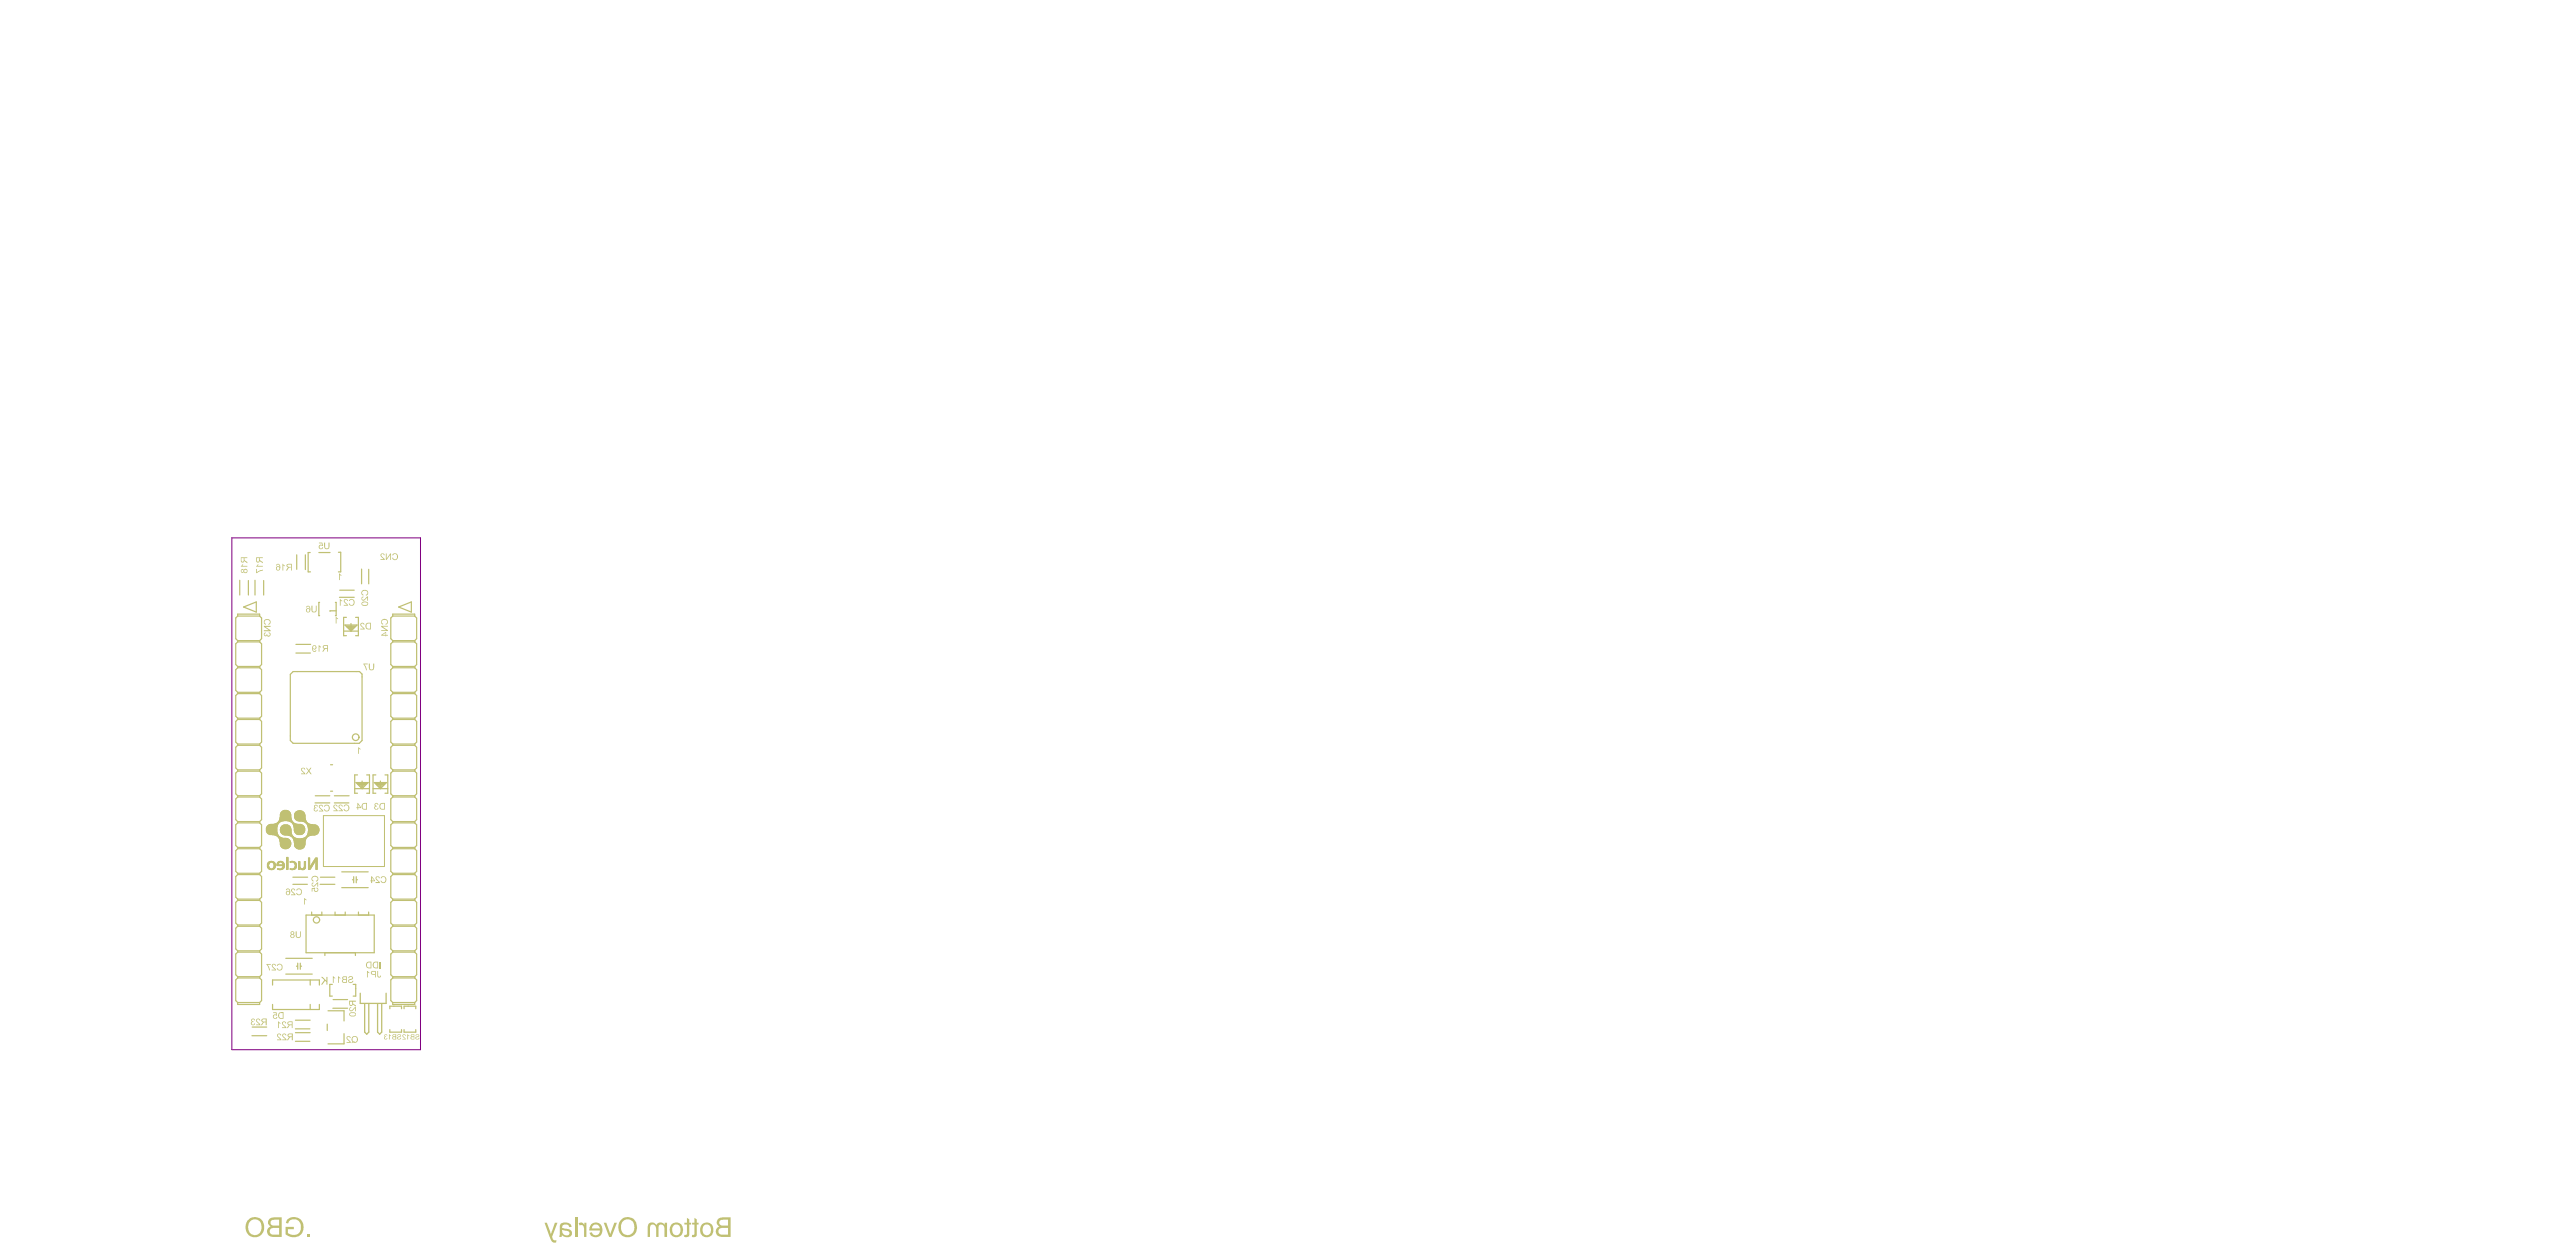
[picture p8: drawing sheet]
<svg xmlns="http://www.w3.org/2000/svg" width="842mm" height="407mm" viewBox="0 0 842 407" stroke-linecap="round" stroke-linejoin="round" font-family="sans-serif">
<path d="M75.9 175.9h61.7v167.3h-61.7z" fill="none" stroke="#800080" stroke-width=".33"/>
<g fill="none" stroke="#c0c073" stroke-width=".4">
<path d="M78.4 189.7v4.9M79.7 198.5l4.1-1.7v3.4zM81.3 189.8v4.8M83.4 189.7v4.9M86.3 189.8v4.8M97.1 181.4v4.8M99.9 181.4v4.9M101.5 180.7h-.7v6.3h.8M104.3 180.7h3.7M104.6 197h-.3v4.3h.3M109.7 197h.3v4.3h-.3M110 199.7h-2v.2"/>
<path d="M110.7 180.6h.8v6.4h-.8M111.1 195.3h4.8M111.1 193h4.8M118.3 186.1v4.8M120.6 186.2v4.7M130.4 198.5l4.2-1.7v3.4zM77.8 201.4v-.6h7.1v.6M77.8 209.5v.4M77.8 217.9v.5M77.8 209.9l-.7 .6v6.8l.7 .6M77.8 201.4l-.7 .7v6.7l.7 .7M77.8 218.4l-.7 .6v6.8l.7 .6"/>
<path d="M77.8 217.9h7.1M77.8 218.4h7.1M77.8 209.5h7.1M77.8 209.9h7.1M77.8 201.4h7.1M84.9 209.5v.4M84.9 217.9v.5M84.9 209.9l.7 .6v6.8l-.7 .6M84.9 201.4l.7 .7v6.7l-.7 .7M84.9 218.4l.7 .6v6.8l-.7 .6M96.8 213.5h4.8M96.8 210.7h4.8"/>
<path d="M112.4 206.4h4.8M112.8 204.4h4l-2 2zM113.3 201.9h-.9v6h.9M113.3 204.7h3M113.5 205h2.6M113.7 205.1h2.2M114.1 205.5h1.4M114.4 205.8h.8M114.8 203.9v2.5M116.3 201.9h.9v6h-.9M128.5 218.4l-.6 .6v6.8l.6 .6M128.5 209.9l-.6 .6v6.8l.6 .6"/>
<path d="M128.5 201.4v-.6h7.2v.6M128.5 209.5v.4M128.5 217.9v.5M128.5 201.4l-.6 .7v6.7l.6 .7M128.5 217.9h7.2M128.5 218.4h7.2M128.5 209.5h7.2M128.5 209.9h7.2M128.5 201.4h7.2M135.7 209.5v.4M135.7 217.9v.5M135.7 209.9l.6 .6v6.8l-.6 .6"/>
<path d="M135.7 201.4l.6 .7v6.7l-.6 .7M135.7 218.4l.6 .6v6.8l-.6 .6M77.8 226.4v.4M77.8 234.8v.5M77.8 235.3l-.7 .6v6.8l.7 .6M77.8 226.8l-.7 .6v6.8l.7 .6M77.8 234.8h7.1M77.8 235.3h7.1M77.8 226.4h7.1M77.8 226.8h7.1M84.9 226.4v.4M84.9 234.8v.5"/>
<path d="M84.9 235.3l.7 .6v6.8l-.7 .6M84.9 226.8l.7 .6v6.8l-.7 .6M95 220.5l.9-.9h21.7l.8 .8v21.7l-.9 1h-21.6l-.9-1zM128.5 226.4v.4M128.5 234.8v.5M128.5 235.3l-.6 .6v6.8l.6 .6M128.5 226.8l-.6 .6v6.8l.6 .6M128.5 234.8h7.2M128.5 235.3h7.2M128.5 226.4h7.2M128.5 226.8h7.2M135.7 226.4v.4"/>
<path d="M135.7 234.8v.5M135.7 235.3l.6 .6v6.8l-.6 .6M135.7 226.8l.6 .6v6.8l-.6 .6M77.8 243.3v.4M77.8 251.7v.5M77.8 243.7l-.7 .6v6.8l.7 .6M77.8 252.2l-.7 .6v6.8l.7 .6M77.8 251.7h7.1M77.8 252.2h7.1M77.8 243.3h7.1M77.8 243.7h7.1M84.9 243.3v.4"/>
<path d="M84.9 251.7v.5M84.9 252.2l.7 .6v6.8l-.7 .6M84.9 243.7l.7 .6v6.8l-.7 .6M108.1 258.7h.7M108.1 250.1h.7M116 257.9h4.9M116.5 255.9h4l-2 2zM117 253.4h-1v6h1M117 256.2h3M117.1 256.5h2.6M117.3 256.6h2.2M117.7 257h1.4"/>
<path d="M118 257.3h.8M118.5 255.4v2.5M120 253.4h.9v6h-.9M122 257.9h4.9M122.5 255.9h4l-2 2zM123 253.4h-1v6h1M123 256.2h3M123.1 256.5h2.6M123.3 256.6h2.2M123.7 257h1.4M124 257.3h.8M124.5 255.4v2.5"/>
<path d="M126 253.4h.9v6h-.9M128.5 243.3v.4M128.5 251.7v.5M128.5 243.7l-.6 .6v6.8l.6 .6M128.5 252.2l-.6 .6v6.8l.6 .6M128.5 251.7h7.2M128.5 252.2h7.2M128.5 243.3h7.2M128.5 243.7h7.2M135.7 243.3v.4M135.7 251.7v.5M135.7 243.7l.6 .6v6.8l-.6 .6"/>
<path d="M135.7 252.2l.6 .6v6.8l-.6 .6M77.8 260.2v.4M77.8 268.6v.5M77.8 277.1v.4M77.8 277.5l-.7 .7v6.7l.7 .7M77.8 269.1l-.7 .6v6.8l.7 .6M77.8 260.6l-.7 .7v6.7l.7 .6M77.8 277.5h7.1M77.8 277.1h7.1M77.8 269.1h7.1M77.8 268.6h7.1M77.8 260.2h7.1"/>
<path d="M77.8 260.6h7.1M84.9 260.2v.4M84.9 268.6v.5M84.9 277.1v.4M84.9 277.5l.7 .7v6.7l-.7 .7M84.9 260.6l.7 .7v6.7l-.7 .6M84.9 269.1l.7 .6v6.8l-.7 .6M103.1 262.5h4.8M103.1 260.2h4.8M109.4 260.2h4.8M109.4 262.5h4.7M128.5 260.2v.4"/>
<path d="M128.5 268.6v.5M128.5 277.1v.4M128.5 277.5l-.6 .7v6.7l.6 .7M128.5 269.1l-.6 .6v6.8l.6 .6M128.5 260.6l-.6 .7v6.7l.6 .6M128.5 277.5h7.2M128.5 277.1h7.2M128.5 269.1h7.2M128.5 268.6h7.2M128.5 260.2h7.2M128.5 260.6h7.2M135.7 269.1l.6 .6v6.8l-.6 .6"/>
<path d="M135.7 260.2v.4M135.7 268.6v.5M135.7 277.1v.4M135.7 277.5l.6 .7v6.7l-.6 .7M135.7 260.6l.6 .7v6.7l-.6 .6M77.8 285.6v.4M77.8 294v.4M77.8 294.4l-.7 .7v6.7l.7 .7M77.8 286l-.7 .6v6.8l.7 .6M77.8 294.4h7.1M77.8 294h7.1M77.8 286h7.1"/>
<path d="M77.8 285.6h7.1M84.9 285.6v.4M84.9 294v.4M84.9 294.4l.7 .7v6.7l-.7 .7M84.9 286l.7 .6v6.8l-.7 .6M95.8 286.8h4.8M95.8 289.2h4.8M100.1 299.2h22.3v12.3h-22.3zM102 298.2v1M104.7 289.2h4.9M104.8 286.8h4.8M105.3 298.2v1"/>
<path d="M109.6 298.2v1M111.8 290.3h8.7M111.8 285.1h8.7M112.9 298.2v1M115.3 287.7h.3M115.7 286.7v2M116.5 286.7v2M116.6 287.7h.4M117.3 298.2v1M120.6 298.2v1M128.5 285.6v.4M128.5 294v.4"/>
<path d="M128.5 294.4l-.6 .7v6.7l.6 .7M128.5 286l-.6 .6v6.8l.6 .6M128.5 294.4h7.2M128.5 294h7.2M128.5 286h7.2M128.5 285.6h7.2M135.7 285.6v.4M135.7 294v.4M135.7 294.4l.6 .7v6.7l-.6 .7M135.7 286l.6 .6v6.8l-.6 .6M77.8 302.5v.4M77.8 310.9v.4"/>
<path d="M77.8 319.4v.4M77.8 311.3l-.7 .7v6.7l.7 .7M77.8 302.9l-.7 .6v6.8l.7 .6M77.8 319.8l-.7 .6v6.8l.7 .6M77.8 319.8h7.1M77.8 319.4h7.1M77.8 311.3h7.1M77.8 310.9h7.1M77.8 302.9h7.1M77.8 302.5h7.1M84.9 302.5v.4M84.9 310.9v.4"/>
<path d="M84.9 319.4v.4M84.9 319.8l.7 .6v6.8l-.7 .6M84.9 311.3l.7 .7v6.7l-.7 .7M84.9 302.9l.7 .6v6.8l-.7 .6M93.5 318.5h8.7M93.5 313.4h8.7M97 315.9h.3M97.4 314.9v2M98.2 314.9v2M98.3 315.9h.4M106.3 311.5v1M116.3 311.5v1"/>
<path d="M128.5 302.5v.4M128.5 310.9v.4M128.5 319.4v.4M128.5 311.3l-.6 .7v6.7l.6 .7M128.5 302.9l-.6 .6v6.8l.6 .6M128.5 319.8l-.6 .6v6.8l.6 .6M128.5 319.8h7.2M128.5 319.4h7.2M128.5 311.3h7.2M128.5 310.9h7.2M128.5 302.9h7.2M128.5 302.5h7.2"/>
<path d="M135.7 302.5v.4M135.7 310.9v.4M135.7 319.4v.4M135.7 311.3l.6 .7v6.7l-.6 .7M135.7 302.9l.6 .6v6.8l-.6 .6M135.7 319.8l.6 .6v6.8l-.6 .6M77.8 327.8v.7h7.1v-.7M77.8 327.8h7.1M82.4 338.7h4.9M82.5 335.8h4.8M89.2 322.1v-1.6h15.3v1.6M89.2 328.4v1.7h15.3v-1.7"/>
<path d="M96.6 336.4h4.8M96.6 337.7h4.9M96.6 333.6h4.9M101.5 320.5v1.6M101.5 328.4v1.7M107.1 334.9v2.1M107.3 330.5h5.3v3.3M108.7 321.9h-.8v3.8h.8M108.9 329.7h4.8M109 326.9h4.7M112.6 338v3.3h-5.3M115.6 321.9h.8v3.8h-.8"/>
<path d="M127.5 329.9v-.9h3.9v.9M127.5 336.7v.8h3.9v-.8M128.5 327.8v.7h7.2v-.7M128.5 327.8h7.2M132.2 336.7v.8h3.8v-.8M132.2 329.9v-.9h3.8v.9M96.6 340.5h4.8"/>
</g>
<g fill="none" stroke="#c0c073" stroke-width=".33">
<path d="M87.1 270.7h3.5M87.1 270.8h3.5M87.1 270.9h3.5M87.1 271h3.5M87.1 271.1h3.5M87.1 271.2h3.5M87.1 271.3h3.5M87.1 271.4h3.5M87.1 271.5h3.5M87.1 271.6h3.5M87.1 271.7h3.5M87.1 271.8h3.5"/>
<path d="M87.2 270.5h3.4M87.2 270.6h3.4M87.2 271.9h3.4M87.2 272h3.4M87.3 270.4h3.4M87.3 270.5h3.3M87.3 272.1h3.3M87.3 272.2h3.4M87.4 270.2h3.3M87.4 270.3h3.3M87.4 272.2h3.3M87.4 272.3h3.3"/>
<path d="M87.5 270.1h3.2M87.5 272.4h3.2M87.5 270h3.3M87.5 272.5h3.3M87.6 270h3.2M87.6 272.6h3.2M87.7 269.9h3.1M87.7 272.7h3.1M87.8 269.8h3M87.9 272.7h2.9M88 269.7h2.8M88.1 272.8h2.7"/>
<path d="M88.1 269.6h2.7M88.2 272.9h2.7M88.5 269.5h2.4M89.2 273h1.7M89.7 269.5h1.3M89.8 273.1h1.2M90 269.4h1M90.2 273.2h.9M90.3 269.3h.8M90.3 273.3h.8M90.5 273.3h.7M90.5 269.2h.7"/>
<path d="M90.6 269.1h.7M90.7 273.4h.6M90.8 273.5h.6M90.8 269h.6M90.8 273.6h.6M90.8 268.9h.6M90.9 268.9h.6M91 273.7h.6M91 273.8h.8M91 268.8h.7M91.1 273.8h.8M91.1 268.7h.8"/>
<path d="M91.2 273.9h.9M91.2 268.6h.8M91.3 274h1.1M91.3 274.1h2.3M91.3 268.4h1.6M91.3 268.5h1.1M91.4 274.2h2.7M91.4 274.3h2.8M91.4 268.3h4M91.4 268.4h4.1M91.4 274.4h3M91.4 274.4h3.1"/>
<path d="M91.4 268.1h4M91.4 268.2h4M91.5 274.5h3.1M91.5 274.6h3.2M91.5 274.7h3.2M91.5 274.8h3.3M91.5 267.8h3.7M91.5 267.8h3.8M91.5 267.9h3.8M91.5 268h3.8M91.6 274.9h3.3M91.6 275h3.4"/>
<path d="M91.6 275.1h3.4M91.6 275.2h3.5M91.6 275.3h3.5M91.6 267.3h3.6M91.6 267.4h3.6M91.6 267.5h3.6M91.6 267.6h3.6M91.6 267.7h3.6M91.7 271.1h3.5M91.7 271.2h3.5M91.7 271.3h3.5M91.7 271.4h3.5"/>
<path d="M91.7 271.5h3.5M91.7 271.6h3.5M91.7 275.4h3.4M91.7 275.5h3.5M91.7 275.6h3.5M91.7 275.7h3.5M91.7 275.8h3.5M91.7 275.9h3.5M91.7 276h3.5M91.7 276.1h3.5M91.7 276.2h3.5M91.7 276.3h3.4"/>
<path d="M91.7 266.4h3.5M91.7 266.5h3.5M91.7 266.6h3.5M91.7 266.7h3.5M91.7 266.8h3.5M91.7 266.9h3.5M91.7 267h3.5M91.7 267.1h3.5M91.7 267.2h3.5M91.7 266.2h3.4M91.7 266.3h3.5M91.8 270.8h3.4"/>
<path d="M91.8 270.9h3.4M91.8 271h3.4M91.8 271.1h3.4M91.8 271.6h3.4M91.8 271.7h3.4M91.8 271.8h3.4M91.8 271.9h3.4M91.8 272h3.4M91.8 276.4h3.3M91.8 276.5h3.3M91.8 276.6h3.2M91.8 266h3.3"/>
<path d="M91.8 266.1h3.3M91.8 266.2h3.3M91.9 270.5h3.1M91.9 270.6h3.2M91.9 270.7h3.2M91.9 272.1h3.3M91.9 272.2h3.3M91.9 276.6h3.1M91.9 276.7h3M91.9 265.8h3.1M91.9 265.9h3.1M91.9 272.3h3.4"/>
<path d="M91.9 276.8h3M91.9 265.6h2.9M91.9 265.7h3M92 270.3h2.9M92 270.4h2.9M92 272.4h3.3M92 276.9h2.8M92 277h2.7M92 265.6h2.8M92.1 270.2h2.7M92.1 272.5h3.2M92.1 277.1h2.6"/>
<path d="M92.1 265.5h2.6M92.2 270.1h2.5M92.2 272.6h3.1M92.2 277.1h2.4M92.2 265.4h2.4M92.3 270h2.3M92.3 272.7h3.1M92.3 265.3h2.3M92.3 277.2h2.2M92.4 270h2.2M92.4 272.7h3M92.4 265.2h2"/>
<path d="M92.4 272.8h3M92.4 277.3h2M92.5 269.9h1.9M92.5 265.1h1.8M92.6 272.9h2.9M92.6 277.4h1.6M92.7 269.8h1.5M92.7 265.1h1.4M92.8 273h2.7M92.8 277.5h1.3M92.9 269.7h1.2M93 265h.8"/>
<path d="M93.1 277.6h.6M93.1 273.1h2.5M94 268.4h1.6M94.2 273.2h1.4M94.5 268.5h1.1M94.6 273.3h1.1M94.7 268.6h1M94.9 273.3h.8M95 268.7h.7M95.1 273.4h.7M95.2 268.8h.6M95.2 273.5h.7"/>
<path d="M95.2 268.9h.7M95.4 273.6h.6M95.4 268.9h.6M95.5 273.7h.6M95.5 269h.6M95.6 273.8h.6M95.6 269.1h.6M95.7 273.8h.6M95.7 269.2h.6M95.7 273.9h.8M95.7 269.3h.8M95.7 269.4h1.1"/>
<path d="M95.8 269.5h1.4M95.8 274h.9M95.8 274.1h1.1M95.9 269.5h2.5M95.9 269.6h2.7M95.9 274.2h1.5M96 269.7h2.9M96 269.8h3M96 274.3h4.1M96 274.4h4.1M96.1 269.9h3M96.1 270h3.1"/>
<path d="M96.1 270h3.2M96.1 270.1h3.3M96.1 274.4h4M96.1 274.5h3.9M96.1 274.6h3.9M96.2 270.2h3.2M96.2 270.3h3.3M96.2 270.4h3.4M96.2 270.5h3.4M96.2 274.7h3.8M96.2 274.8h3.7M96.2 274.9h3.7"/>
<path d="M96.3 270.6h3.3M96.3 270.7h3.3M96.3 270.8h3.4M96.3 270.9h3.4M96.3 271h3.4M96.3 271.1h3.4M96.3 271.2h3.4M96.3 271.3h3.4M96.3 271.4h3.4M96.3 271.5h3.4M96.3 271.6h3.4M96.3 275h3.6"/>
<path d="M96.3 275.1h3.5M96.3 275.2h3.5M96.3 275.3h3.5M96.3 275.4h3.5M96.3 275.5h3.5M96.3 271.7h3.4M96.3 271.8h3.3M96.3 271.9h3.3M96.3 275.6h3.5M96.3 275.7h3.5M96.3 275.8h3.5M96.3 275.9h3.5"/>
<path d="M96.3 276h3.5M96.3 276.1h3.5M96.3 276.2h3.5M96.3 276.3h3.4M96.3 276.4h3.4M96.3 276.5h3.4M96.3 266.4h3.4M96.3 266.5h3.5M96.3 266.6h3.5M96.3 266.7h3.5M96.3 266.8h3.5M96.3 266.9h3.5"/>
<path d="M96.3 267h3.5M96.3 267.1h3.5M96.3 267.2h3.5M96.3 267.3h3.5M96.3 266.2h3.4M96.3 266.3h3.4M96.4 272h3.2M96.4 272.1h3.2M96.4 276.6h3.3M96.4 276.6h3.2M96.4 276.7h3.2M96.4 267.4h3.4"/>
<path d="M96.4 267.5h3.4M96.4 266.1h3.2M96.4 266.2h3.3M96.5 272.2h3.1M96.5 272.2h3M96.5 276.8h3.1M96.5 276.9h3.1M96.5 267.6h3.3M96.5 267.7h3.4M96.5 265.9h3.1M96.5 266h3.1M96.6 272.3h2.8"/>
<path d="M96.6 277h2.9M96.6 267.8h3.3M96.6 265.7h2.9M96.6 265.8h3M96.7 272.4h2.6M96.7 277.1h2.8M96.7 267.9h3.2M96.7 265.6h2.7M96.8 272.5h2.5M96.8 277.1h2.6M96.8 268h3.2M96.8 265.6h2.5"/>
<path d="M96.8 272.6h2.4M96.8 277.2h2.5M96.8 268.1h3.2M96.8 265.5h2.4M96.9 272.7h2.1M96.9 277.3h2.3M96.9 268.2h3.1M96.9 265.4h2.2M97 272.7h2M97 277.4h2M97.1 265.3h1.9M97.1 268.3h3"/>
<path d="M97.2 272.8h1.6M97.2 277.5h1.8M97.2 268.4h2.9M97.3 265.2h1.6M97.4 277.6h1.4M97.4 272.9h1.1M97.4 268.4h2.7M97.4 265.1h1.2M97.6 277.6h.9M97.8 268.5h2.3M97.8 265.1h.5M98.6 274.2h1.5"/>
<path d="M99 268.6h1.2M99.1 274.1h1.1M99.3 268.7h.9M99.4 274h.9M99.6 268.8h.7M99.6 273.9h.8M99.7 268.9h.7M99.8 273.8h.6M99.9 273.8h.6M99.9 268.9h.6M100 269h.6M100.1 273.7h.6"/>
<path d="M100.1 269.1h.6M100.1 273.6h.6M100.1 269.2h.7M100.2 273.5h.6M100.2 269.3h.7M100.3 273.4h.7M100.3 269.4h.8M100.4 273.3h1M100.4 273.3h.8M100.4 269.5h.9M100.5 273.2h1.3M100.5 269.5h1.1"/>
<path d="M100.5 269.6h1.8M100.6 269.7h2.6M100.6 269.8h2.8M100.6 273h2.7M100.6 273.1h2.4M100.7 269.9h2.8M100.7 270h3M100.7 272.7h3.1M100.7 272.8h2.9M100.7 272.9h2.7M100.7 270h3.1M100.7 270.1h3.2"/>
<path d="M100.7 270.2h3.2M100.7 270.3h3.3M100.7 272.5h3.3M100.7 272.6h3.2M100.7 272.7h3.2M100.8 270.4h3.3M100.8 270.5h3.3M100.8 270.5h3.4M100.8 270.6h3.4M100.8 270.7h3.5M100.8 270.8h3.5M100.8 271.9h3.5"/>
<path d="M100.8 272h3.5M100.8 272.1h3.4M100.8 272.2h3.4M100.8 272.3h3.3M100.8 272.4h3.2M100.9 270.9h3.4M100.9 271h3.5M100.9 271.1h3.5M100.9 271.2h3.5M100.9 271.3h3.5M100.9 271.4h3.5M100.9 271.5h3.5"/>
<path d="M100.9 271.6h3.5M100.9 271.7h3.5M100.9 271.8h3.4M105.8 266.7h20v16.6h-20zM87.5 282.6h.5M87.5 282.7h.5M87.5 282.8h.4M87.5 282.9h.4M87.5 283h.4M87.5 283.1h.4M87.5 283.2h.4M87.5 283.3h.5"/>
<path d="M87.5 283.4h.5M87.5 283.5h.5M87.5 282.3h.6M87.5 282.4h.6M87.5 282.5h.6M87.5 283.6h.6M87.5 283.7h.6M87.6 282.2h.6M87.6 283.7h.5M87.6 283.8h.6M87.7 282h.7M87.7 282.1h.6"/>
<path d="M87.7 283.9h.6M87.8 282h.8M87.8 284h.6M87.9 281.9h1.8M87.9 284.1h.7M88 284.2h1.7M88.1 281.8h1.4M88.1 284.2h1.5M88.2 281.7h1.1M88.2 284.3h1.2M88.6 281.6h.4M88.6 284.4h.5"/>
<path d="M88.9 282h.8M89 284.1h.7M89.2 282h.6M89.2 284h.6M89.3 282.1h.6M89.3 283.9h.6M89.4 282.2h.5M89.4 283.8h.5M89.5 282.3h.5M89.5 282.4h.5M89.5 283.7h.5M89.6 282.5h.5"/>
<path d="M89.6 282.6h.5M89.6 283.5h.5M89.6 283.6h.5M89.7 282.6h.4M89.7 282.7h.4M89.7 282.8h.5M89.7 282.9h.5M89.7 283h.5M89.7 283.1h.5M89.7 283.2h.5M89.7 283.3h.4M89.7 283.4h.4"/>
<path d="M90.6 282.6h.5M90.6 282.7h.5M90.6 282.8h2.4M90.6 282.9h2.4M90.6 283h2.4M90.6 283.1h2.4M90.7 282.3h.5M90.7 282.4h.4M90.7 282.5h.4M90.7 282.6h.4M90.8 282.1h.5M90.8 282.2h.5"/>
<path d="M90.8 284.2h1.8M90.8 284.2h1.6M90.8 282h.6M90.8 284h.2M90.8 284.1h.6M90.9 281.9h1.7M90.9 282h.7M90.9 284.3h1.4M91.1 281.8h1.3M91.2 281.7h1.1M91.4 284.4h.5M91.5 281.6h.5"/>
<path d="M91.9 284.1h.8M92 282h.7M92.1 284h.7M92.2 282h.5M92.2 283.9h.7M92.3 282.1h.5M92.3 283.8h.6M92.4 282.2h.5M92.4 283.7h.6M92.4 282.3h.5M92.4 282.4h.6M92.5 282.5h.5"/>
<path d="M92.5 282.6h.5M92.5 282.7h.5M92.5 283.4h.5M92.5 283.5h.5M92.5 283.6h.5M92.6 282.6h.4M92.6 283.1h.4M92.6 283.2h.4M92.6 283.3h.4M93.7 281.6h.5M93.7 281.7h.5M93.7 281.8h.5"/>
<path d="M93.7 281.9h.5M93.7 282h.5M93.7 282.1h.5M93.7 282.2h.5M93.7 282.3h.5M93.7 282.4h.5M93.7 282.5h.5M93.7 282.6h.5M93.7 282.7h.5M93.7 282.8h.5M93.7 282.9h.5M93.7 283h.5"/>
<path d="M93.7 283.1h.5M93.7 283.2h.5M93.7 283.3h.5M93.7 283.4h.5M93.7 283.5h.5M93.7 283.6h.5M93.7 283.7h.5M93.7 283.8h.5M93.7 283.9h.5M93.7 284h.5M93.7 284.1h.5M93.7 284.2h.5"/>
<path d="M93.7 284.3h.5M93.7 280.4h.5M93.7 280.5h.5M93.7 280.6h.5M93.7 280.7h.5M93.7 280.8h.5M93.7 280.9h.5M93.7 281h.5M93.7 281.1h.5M93.7 281.2h.5M93.7 281.3h.5M93.7 281.4h.5"/>
<path d="M93.7 281.5h.5M94.9 281.7h1.3M94.9 281.8h1.4M94.9 281.9h1.6M94.9 282h.4M94.9 284.1h.4M94.9 284.2h1.7M94.9 284.2h1.5M95 282h.1M95 284h.1M95 284.3h1.3M95.3 281.6h.5"/>
<path d="M95.4 284.4h.4M95.7 282h.9M95.7 284.1h1M96 282h.7M96 284h.8M96.2 282.1h.6M96.2 283.9h.6M96.3 282.2h.5M96.3 283.8h.5M96.3 282.3h.5M96.3 282.4h.6M96.3 283.7h.6"/>
<path d="M96.4 282.5h.5M96.4 283.6h.5M96.4 283.7h.5M96.5 282.6h.4M96.5 282.6h.5M96.5 282.7h.5M96.5 283.3h.5M96.5 283.4h.5M96.5 283.5h.5M96.6 282.8h.4M96.6 282.9h.4M96.6 283h.4"/>
<path d="M96.6 283.1h.4M96.6 283.2h.4M97.7 281.7h.4M97.7 281.8h.4M97.7 281.9h.4M97.7 282h.4M97.7 282.1h.4M97.7 282.2h.4M97.7 282.3h.4M97.7 282.4h.4M97.7 282.5h.4M97.7 282.6h.4"/>
<path d="M97.7 282.7h.4M97.7 282.8h.4M97.7 282.9h.4M97.7 283h.4M97.7 283.1h.4M97.7 283.2h.4M97.7 283.3h.4M97.7 283.4h.4M97.7 283.5h.5M97.7 283.6h.5M97.7 283.7h.5M97.7 283.7h.6"/>
<path d="M97.7 283.8h.7M97.7 283.9h.8M97.7 284h.9M97.7 284.1h.4M97.7 284.2h.3M97.7 284.3h.3M98.2 284.1h1.6M98.3 284.2h1.4M98.4 284.2h1.2M98.5 284.3h1.1M98.8 284.4h.5M99.1 284h.8"/>
<path d="M99.3 283.9h.6M99.4 283.7h.6M99.4 283.8h.5M99.5 283.5h.5M99.5 283.6h.5M99.5 283.7h.5M99.6 281.7h.4M99.6 281.8h.4M99.6 281.9h.4M99.6 282h.4M99.6 282.1h.4M99.6 282.2h.4"/>
<path d="M99.6 282.3h.4M99.6 282.4h.4M99.6 282.5h.4M99.6 282.6h.4M99.6 282.7h.4M99.6 282.8h.4M99.6 282.9h.4M99.6 283h.4M99.6 283.1h.4M99.6 283.2h.4M99.6 283.3h.4M99.6 283.4h.4"/>
<path d="M100.9 281.6h.4M100.9 281.7h.4M100.9 281.8h.4M100.9 281.9h.4M100.9 282h.4M100.9 282.1h.4M100.9 282.2h.4M100.9 282.3h.4M100.9 282.4h.4M100.9 282.5h.4M100.9 282.6h.4M100.9 282.7h.4"/>
<path d="M100.9 282.8h.4M100.9 282.9h.4M100.9 283h.4M100.9 283.1h.4M100.9 283.2h.4M100.9 283.3h.4M100.9 283.4h.4M100.9 283.5h.4M100.9 283.6h.4M100.9 283.7h.4M100.9 283.7h.9M100.9 283.8h.9"/>
<path d="M100.9 283.9h.9M100.9 284h.8M100.9 284.1h.7M100.9 284.2h.7M100.9 284.2h.6M100.9 284.3h.5M100.9 280.5h.4M100.9 280.6h.4M100.9 280.7h.4M100.9 280.8h.4M100.9 280.9h.4M100.9 281h.4"/>
<path d="M100.9 281.1h.4M100.9 281.2h.4M100.9 281.3h.4M100.9 281.4h.4M100.9 281.5h.4M101.4 283.6h.5M101.4 283.7h.4M101.5 283.4h.5M101.5 283.5h.5M101.6 283.2h.6M101.6 283.3h.5M101.7 283.1h.6"/>
<path d="M101.7 283.1h.5M101.8 282.9h.5M101.8 283h.5M101.8 282.8h.6M101.9 282.6h.6M101.9 282.7h.5M102 282.5h.6M102 282.6h.6M102.1 282.4h.6M102.2 282.2h.6M102.2 282.3h.5M102.3 282.1h.5"/>
<path d="M102.3 282h.6M102.3 282h.5M102.4 281.8h.6M102.4 281.9h.5M102.5 281.7h.5M102.6 281.6h.5M102.6 281.5h.6M102.7 281.5h.5M102.8 281.3h.5M102.8 281.4h.5M102.8 281.1h1M102.8 281.2h.6"/>
<path d="M102.9 281h.9M103 280.9h.8M103.1 280.8h.7M103.2 280.6h.6M103.2 280.7h.6M103.3 280.5h.5M103.4 281.6h.4M103.4 281.7h.4M103.4 281.8h.4M103.4 281.9h.4M103.4 282h.4M103.4 282.1h.4"/>
<path d="M103.4 282.2h.4M103.4 282.3h.4M103.4 282.4h.4M103.4 282.5h.4M103.4 282.6h.4M103.4 282.7h.4M103.4 282.8h.4M103.4 282.9h.4M103.4 283h.4M103.4 283.1h.4M103.4 283.2h.4M103.4 283.3h.4"/>
<path d="M103.4 283.4h.4M103.4 283.5h.4M103.4 283.6h.4M103.4 283.7h.4M103.4 283.8h.4M103.4 283.9h.4M103.4 284h.4M103.4 284.1h.4M103.4 284.2h.4M103.4 284.3h.4M103.4 281.5h.4M103.4 281.2h.4"/>
<path d="M103.4 281.3h.4M103.4 281.4h.4"/>
</g>
<path d="M117.9 324.8v3.3h8.4v-3.3M119.3 328.3v9.2l.7 .7 .7-.7v-9.2M123.5 328.3v9.2l.7 .7 .7-.7v-9.2" fill="none" stroke="#c0c073" stroke-width=".42"/>
<g fill="#c0c073">
<path d="M96.7 304.6h.4v1.1a.56 .56 0 0 0 .5 .7 .56 .56 0 0 0 .6-.7v-1.1h.2v1.2a.86 .86 0 0 1-.9 1 .86 .86 0 0 1-.8-1.1z"/>
<path d="M97 290.9l.3-.3a1.06 1.06 0 0 1 1.4 .5 1.06 1.06 0 0 1-.4 1.4 1.06 1.06 0 0 1-1.4-.4l.3-.1a.73 .73 0 0 0 1.1 .3 .73 .73 0 0 0 .1-1.1 .69 .69 0 0 0-.6-.4 .69 .69 0 0 0-.6 .4l-.3-.1z"/>
<path d="M95.5 290.6a.84 .84 0 0 1 1.1 .5l-.3 .1a.45 .45 0 0 0-.5-.4 .45 .45 0 0 0-.4 .5 .45 .45 0 0 0 .5 .4l.7 .6v.4h-1.4v-.2h1.1l-.8-.7a.73 .73 0 0 1 0-1.2z"/>
<path d="M99.5 293.7l.8 .5-.1 .2-.4-.3v1.7h-.3z"/>
<path d="M109.8 201.7l.8 .5v.2l-.5-.2v1.7h-.3z"/>
<path d="M110.9 187.5l.8 .5v.3l-.5-.3v1.7h-.3z"/>
<path d="M123.4 317.5h.3v1.4a.36 .36 0 0 0 .3 .5 .36 .36 0 0 0 .4-.4h.2a.6 .6 0 0 1-.6 .7 .6 .6 0 0 1-.6-.8z"/>
<path d="M120.1 317.5l.7 .5-.1 .3-.4-.4v1.7h-.2z"/>
<path d="M95.3 305.1a.4 .4 0 0 1 .8 0 .4 .4 0 0 1-.8 0zM95.3 306.1a.42 .42 0 0 1 .8 0 .42 .42 0 0 1-.8 0zM95.1 304.7l-.1 .5 .4 .3a.68 .68 0 0 0-.2 1.1 .68 .68 0 0 0 1.1-.3v-.6l-.3-.2a.58 .58 0 0 0 0-.9 .58 .58 0 0 0-.9 .1z"/>
<path d="M93.7 290.7l-.2 .3 .4 .1a.46 .46 0 0 1 .6-.3 .46 .46 0 0 1 .2 .7v.1a.68 .68 0 0 0-1.1 .1 .68 .68 0 0 0 .4 1 .68 .68 0 0 0 .9-.6l.1-.5a.84 .84 0 0 0-.4-.9 .84 .84 0 0 0-.9 0zM93.7 292a.48 .48 0 0 1 .9 0 .48 .48 0 0 1-.9 0z"/>
<path d="M121.8 317.7h.9v.8l-.9-.1-.2-.2zM121.4 317.7l-.1 .2a.74 .74 0 0 0 .9 .9h.5v.8h.2v-2.1h-1.2z"/>
</g>
<path d="M124.4 314.5v2.1" fill="none" stroke="#c0c073" stroke-width=".34"/>
<g fill="#c0c073">
<path d="M122.6 262.8h.1a.6 .6 0 0 1 .7-.2 .6 .6 0 0 1 .4 .5l-.3 .1a.38 .38 0 0 0-.3-.5 .38 .38 0 0 0-.4 .4 .38 .38 0 0 0 .5 .4v.2a.43 .43 0 0 0-.6 .3 .43 .43 0 0 0 .3 .6 .43 .43 0 0 0 .5-.4h.4a.7 .7 0 0 1-1.1 .6 .7 .7 0 0 1 .1-1.2l-.4-.3z"/>
<path d="M79.2 184.6l.4-.1-.4 .5h1.7v.3h-2.1z"/>
<path d="M86.5 202.8l.5-.4h.8l.6 .5a.9 .9 0 0 1-.6 1.4v-.2a.72 .72 0 0 0 .4-1 .72 .72 0 0 0-.9-.4l-.5 .3a.61 .61 0 0 0-.3 .6 .61 .61 0 0 0 .5 .5l-.2 .1a.9 .9 0 0 1-.3-1.4z"/>
<path d="M86.3 204.6h2.2v.4h-1.7l1.7 1.1v.3h-2.2v-.3h1.7l-1.7-1.1z"/>
<path d="M86.4 207l.5-.2v.3a.35 .35 0 0 0-.3 .4 .35 .35 0 0 0 .4 .3 .35 .35 0 0 0 .3-.5h.1a.46 .46 0 0 0 .3 .6 .46 .46 0 0 0 .6-.3 .46 .46 0 0 0-.5-.6l.1-.2a.67 .67 0 0 1 .6 1 .67 .67 0 0 1-1.2 0 .6 .6 0 0 1-.8 .1 .6 .6 0 0 1-.1-.9z"/>
<path d="M102.3 286.6l.2-.1a1.05 1.05 0 0 1 1.5 .4 1.05 1.05 0 0 1-.6 1.4v-.3a.72 .72 0 0 0 .4-1 .72 .72 0 0 0-1.1-.3l-.1 .1a.63 .63 0 0 0-.5 .6 .63 .63 0 0 0 .5 .6l-.2 .2-.3-.3a.96 .96 0 0 1 .2-1.3z"/>
<path d="M102.1 288.7l.5-.1v.2a.45 .45 0 0 0-.4 .5 .45 .45 0 0 0 .4 .4 .45 .45 0 0 0 .5-.4l1-.8v1.4h-.3v-1.1l-.4 .5a.74 .74 0 0 1-1 .6 .74 .74 0 0 1-.3-1.1z"/>
<path d="M102 290.4l1.1-.1 .1 .2a.46 .46 0 0 0-.2 .7 .46 .46 0 0 0 .7 0 .46 .46 0 0 0-.1-.7l.1-.2a.71 .71 0 0 1 .4 .9 .71 .71 0 0 1-1 .4 .71 .71 0 0 1-.3-1l-.6 .1v.8h-.2z"/>
<path d="M101.9 198.1h.3v1.2a.56 .56 0 0 0 .6 .7 .56 .56 0 0 0 .5-.7v-1.2h.3v1.3a.85 .85 0 0 1-.9 .9 .85 .85 0 0 1-.8-1z"/>
<path d="M113.5 339l.1-.1a.63 .63 0 0 1 1.1 .3v.2l-.2 .1a.43 .43 0 0 0-.5-.4 .43 .43 0 0 0-.4 .5l1.2 1.4h-1.4v-.3h1l-.6-.6a.79 .79 0 0 1-.3-1.1z"/>
<path d="M114.4 329.5l.5-.2v.3a.43 .43 0 0 0-.3 .7 .43 .43 0 0 0 .7-.1l1.1-1v1.5h-.2v-1l-.5 .4a.74 .74 0 0 1-1.1 .6 .74 .74 0 0 1-.2-1.2z"/>
<path d="M117.2 244.4l.8 .5-.1 .2-.5-.3v1.7h-.2z"/>
<path d="M92.6 338h.2a.59 .59 0 0 1 .6 0 .59 .59 0 0 1 .3 .5l-.3 .1a.43 .43 0 0 0-.4-.4 .43 .43 0 0 0-.4 .4 .43 .43 0 0 0 .3 .4l.9 1.1h-1.5v-.2h1l-.6-.7a.73 .73 0 0 1-.1-1.2z"/>
<path d="M90.8 338.1a.7 .7 0 0 1 .7-.1 .7 .7 0 0 1 .5 .5l-.3 .1a.45 .45 0 0 0-.5-.4 .45 .45 0 0 0-.4 .5 .45 .45 0 0 0 .5 .4l.8 1h-1.5v-.2h1.1l-.7-.8a.6 .6 0 0 1-.2-1z"/>
<path d="M89.4 331h1.1l.1 1.1h-.2a.46 .46 0 0 0-.7 0 .46 .46 0 0 0 .1 .7 .46 .46 0 0 0 .7-.3h.2a.7 .7 0 0 1-.8 .6 .7 .7 0 0 1-.5-.9 .7 .7 0 0 1 1-.3l-.2-.6h-.8z"/>
<path d="M90.8 315.3h.1a1.08 1.08 0 0 1 1.5 .3 1.08 1.08 0 0 1-.4 1.5 1.08 1.08 0 0 1-1.4-.4l.2-.1a.81 .81 0 0 0 1.4 0 .81 .81 0 0 0-.6-1.2l-1 .4z"/>
<path d="M89 315.4h.1a.7 .7 0 0 1 .7-.2 .7 .7 0 0 1 .5 .6h-.3a.45 .45 0 0 0-.4-.4 .45 .45 0 0 0-.5 .4 .45 .45 0 0 0 .4 .5l.6 .5 .2 .5h-1.4v-.2h1.1l-1.1-1z"/>
<path d="M87.2 315.2h1.4v.3h-1.1l.5 .6 .3 1.2h-.3z"/>
<path d="M112.7 263.2h.1a1.07 1.07 0 0 1 1.5 .4 1.07 1.07 0 0 1-.5 1.5 1.07 1.07 0 0 1-1.4-.5h.3a.74 .74 0 0 0 1.1 .3 .74 .74 0 0 0 .2-1.1 .67 .67 0 0 0-.6-.5 .67 .67 0 0 0-.7 .4h-.2z"/>
<path d="M110.9 263.2l.3-.1a.63 .63 0 0 1 .9 .6h-.2a.47 .47 0 0 0-.5-.4 .47 .47 0 0 0-.5 .5 .47 .47 0 0 0 .5 .4l.8 1.1h-1.4v-.3h1l-.7-.7a.7 .7 0 0 1-.2-1.1z"/>
<path d="M109.2 263.3a.7 .7 0 0 1 .8-.1 .7 .7 0 0 1 .4 .5h-.2a.45 .45 0 0 0-.5-.4 .45 .45 0 0 0-.4 .5 .45 .45 0 0 0 .4 .4l.8 1.1h-1.4v-.3h1l-.4-.4a1.05 1.05 0 0 1-.5-1.3z"/>
<path d="M106.2 263.3l.6-.2a1.05 1.05 0 0 1 1 1.6 1.05 1.05 0 0 1-1.9 0l.4-.1a.72 .72 0 0 0 1 .4 .72 .72 0 0 0 .3-1.1v-.1a.69 .69 0 0 0-.7-.4 .69 .69 0 0 0-.6 .4l-.3-.1z"/>
<path d="M104.5 263.3l.1-.1a.73 .73 0 0 1 1.1 .5l-.3 .1a.45 .45 0 0 0-.4-.4 .45 .45 0 0 0-.5 .3 .45 .45 0 0 0 .4 .5l.9 1.1h-1.5v-.2h1.1l-1.1-1.1z"/>
<path d="M103 263.2a.68 .68 0 0 1 1 .5h-.3a.38 .38 0 0 0-.4-.4 .38 .38 0 0 0-.3 .5 .38 .38 0 0 0 .5 .3v.2a.41 .41 0 0 0-.6 .3 .41 .41 0 0 0 .4 .5 .41 .41 0 0 0 .4-.4h.3a.67 .67 0 0 1-1 .6 .67 .67 0 0 1 0-1.1l-.3-.3z"/>
<path d="M118.4 193.2h.1a1.08 1.08 0 0 1 1.6-.1 1.08 1.08 0 0 1-.2 1.7l-.3-.3a.75 .75 0 0 0 .4-1.1 .75 .75 0 0 0-1.2-.1 .65 .65 0 0 0-.3 .6 .65 .65 0 0 0 .4 .6v.3a1.04 1.04 0 0 1-.5-1.6z"/>
<path d="M118.5 195.2l.4-.2v.3a.44 .44 0 0 0-.3 .8 .44 .44 0 0 0 .8-.2l.5-.7 .5-.2v1.4h-.3v-1.1l-.8 .9a.65 .65 0 0 1-.7 .1 .65 .65 0 0 1-.4-.5z"/>
<path d="M114.2 196.2l.3-.2a1.05 1.05 0 0 1 1.5 1.1 1.05 1.05 0 0 1-1.8 .6l-.1-.3 .3-.1a.71 .71 0 0 0 1 .4 .71 .71 0 0 0 .3-1 .65 .65 0 0 0-.6-.6 .65 .65 0 0 0-.7 .4l-.3-.1z"/>
<path d="M112.6 196h.1a.66 .66 0 0 1 .7-.1 .66 .66 0 0 1 .4 .6h-.2a.45 .45 0 0 0-.5-.4 .45 .45 0 0 0-.4 .5 .45 .45 0 0 0 .3 .4l.9 1.1h-1.4v-.3h1.1l-.7-.7a.68 .68 0 0 1-.3-1.1z"/>
<path d="M111.2 195.9l.7 .5v.3l-.5-.3v1.7h-.2z"/>
<path d="M136 338.3h.1a.52 .52 0 0 1 .8-.1 .52 .52 0 0 1-.1 .8 .38 .38 0 0 0-.6 .2 .38 .38 0 0 0 .3 .5l.4-.1 .1-.3 .2 .2a.61 .61 0 0 1-.9 .5 .61 .61 0 0 1-.1-1l.3-.1a.31 .31 0 0 0 .4-.2 .31 .31 0 0 0-.2-.4 .31 .31 0 0 0-.4 .2l-.3 .2z"/>
<path d="M133.3 338.2l.6 .4-.1 .2-.3-.3v1.4h-.2z"/>
<path d="M131.8 338.3a.57 .57 0 0 1 .6-.1 .57 .57 0 0 1 .3 .5h-.2a.35 .35 0 0 0-.4-.3 .35 .35 0 0 0-.3 .3 .35 .35 0 0 0 .4 .3l.5 .9h-1.1v-.2h.9l-.3-.3a.66 .66 0 0 1-.4-1.1z"/>
<path d="M100.5 403.5h1v1h-1z"/>
<path d="M93.9 398.8a3.3 3.3 0 0 1 4.3-.1 3.3 3.3 0 0 1 .8 4.2 3.7 3.7 0 0 1-5.6 .7v-2.4h2.7v.7h-1.9v1.3l.2 .2a2.57 2.57 0 0 0 4-1.2 2.57 2.57 0 0 0-2.3-3.5 1.59 1.59 0 0 0-1.8 1.4l-.8-.2z"/>
<path d="M84 333.2a.74 .74 0 0 1 1.1 .5h-.2a.45 .45 0 0 0-.5-.4 .45 .45 0 0 0-.4 .5 .45 .45 0 0 0 .4 .4l.8 1h-1.4v-.2h1l-.5-.5a.8 .8 0 0 1-.3-1.3z"/>
<path d="M82.2 333.4a.68 .68 0 0 1 .7-.3 .68 .68 0 0 1 .6 .5h-.3a.38 .38 0 0 0-.4-.4 .38 .38 0 0 0-.3 .5 .38 .38 0 0 0 .4 .3v.2a.44 .44 0 0 0-.6 .3 .44 .44 0 0 0 .4 .6 .44 .44 0 0 0 .5-.4h.3a.67 .67 0 0 1-1 .5 .67 .67 0 0 1-.2-1.1h.1z"/>
<path d="M92.4 334.1a.71 .71 0 0 1 .8-.1 .71 .71 0 0 1 .4 .7h-.3a.45 .45 0 0 0-.4-.4 .45 .45 0 0 0-.5 .4 .45 .45 0 0 0 .4 .5l.7 .5 .2 .5h-1.5v-.3h1.1l-.7-.7a.73 .73 0 0 1-.2-1.1z"/>
<path d="M91 334l.7 .5v.3l-.5-.3v1.7h-.2z"/>
<path d="M100.1 251.1h.3l.6 .8 .5-.8h.4l-.7 1 .8 1.1h-.4l-.6-.9-.6 .9h-.4l.9-1.1z"/>
<path d="M98.7 251.1a.74 .74 0 0 1 1.2 .5h-.3a.45 .45 0 0 0-.5-.4 .45 .45 0 0 0-.4 .5 .45 .45 0 0 0 .4 .5l.8 1h-1.4v-.3h1l-.6-.6a.75 .75 0 0 1-.2-1.2z"/>
<path d="M92.4 184.4l.8 .5v.3l-.5-.3v1.7h-.3z"/>
<path d="M84.3 184.5h.3l-.3 .5h1.7v.3h-2.2z"/>
<path d="M83.8 186h.2v1.1l1.3-.7 .7-.1v.3l-2.2 .8z"/>
<path d="M105 319.4h.5l1.3 1.3v-1.3h.3v2.6h-.3v-.9l-.4-.4-1 1.3h-.4l1.1-1.5z"/>
<path d="M114.1 319.4l.6-.2a.67 .67 0 0 1 .8 .7 .67 .67 0 0 1-.9 .6 .36 .36 0 0 0-.5 .3 .36 .36 0 0 0 .6 .3l.9-.4a.78 .78 0 0 1-1 .8 .78 .78 0 0 1-.5-1.2l.5-.2a.38 .38 0 0 0 .6-.2 .38 .38 0 0 0-.5-.5l-.7 .5z"/>
<path d="M110.6 319.2l.8 .6v.2l-.6-.3v1.7h-.2z"/>
<path d="M108.9 319.2l.8 .6v.2l-.5-.3v1.7h-.3z"/>
<path d="M124.8 286.6h.4a1.11 1.11 0 0 1 1.1 .5 1.11 1.11 0 0 1-.1 1.2l-.3 .4a.99 .99 0 0 1-1.4-.7h.3a.71 .71 0 0 0 .9 .4 .71 .71 0 0 0 .5-.8l-.1-.1a.65 .65 0 0 0-.5-.8 .65 .65 0 0 0-.8 .5l-.3-.1z"/>
<path d="M123.1 286.6a.69 .69 0 0 1 1.1 .5l-.2 .1a.44 .44 0 0 0-.5-.4 .44 .44 0 0 0-.4 .4 .44 .44 0 0 0 .3 .5l.7 .5 .2 .6h-1.4v-.4h1.1l-.7-.6a.69 .69 0 0 1-.2-1.2z"/>
<path d="M124.9 202.7l.9-.3a.99 .99 0 0 1 1.1 .8 .99 .99 0 0 1-.7 1.1v-.3a.71 .71 0 0 0 .3-1.1 .71 .71 0 0 0-1.1-.1 .6 .6 0 0 0-.5 .6 .6 .6 0 0 0 .5 .6l-.3 .2-.4-.4z"/>
<path d="M124.7 204.6h2.2v.3h-1.8l1.8 1.2v.2h-2.2v-.2h1.7l-1.7-1.1z"/>
<path d="M118.1 203.7a.91 .91 0 0 1 1.2 .5l-.3 .1a.42 .42 0 0 0-.7-.4 .42 .42 0 0 0 .1 .7l.8 .8 .1 .4h-1.4v-.2h1.1l-.8-.7a.74 .74 0 0 1-.1-1.2z"/>
<path d="M120.7 217h.3v1.3a.56 .56 0 0 0 .5 .6 .56 .56 0 0 0 .6-.6v-1.3h.3l-.1 1.4a.85 .85 0 0 1-.9 .8 .85 .85 0 0 1-.7-.9z"/>
<path d="M118.9 217h1.4v.2h-1.1l.7 1.2 .1 .8h-.3l-.1-.9z"/>
<path d="M106 177.4h.4v1.2a.58 .58 0 0 0 .5 .8 .58 .58 0 0 0 .6-.8v-1.2h.3v1.2a.89 .89 0 0 1-.9 .9 .89 .89 0 0 1-.9-.9z"/>
<path d="M104.3 177.4h1.1l.3 1.1h-.3a.48 .48 0 0 0-.6-.1 .48 .48 0 0 0-.1 .7 .48 .48 0 0 0 .7 .1l.3-.3a.7 .7 0 0 1-.9 .7 .7 .7 0 0 1-.5-1 .7 .7 0 0 1 1.1-.3l-.1-.6h-1z"/>
<path d="M130 338.4l.2-.1a.54 .54 0 0 1 .7-.1 .54 .54 0 0 1 .2 .7 .54 .54 0 0 1-.7 .2 .39 .39 0 0 0 0 .7 .39 .39 0 0 0 .6-.4l.1-.1a.55 .55 0 0 1-.4 .7 .55 .55 0 0 1-.7-.3 .58 .58 0 0 1 .1-.6 .58 .58 0 0 1 .6-.2 .32 .32 0 0 0 0-.6 .32 .32 0 0 0-.5 .3l-.2 .1z"/>
<path d="M127.3 338.2l.6 .4-.1 .2-.3-.3v1.4h-.2z"/>
<path d="M125.7 338.5a.55 .55 0 0 1 .6-.3 .55 .55 0 0 1 .4 .4h-.2a.26 .26 0 0 0-.3-.2 .26 .26 0 0 0-.2 .3 .26 .26 0 0 0 .3 .2v.1a.38 .38 0 0 0-.5 .3 .38 .38 0 0 0 .4 .5 .38 .38 0 0 0 .4-.4 .44 .44 0 0 1-.3 .6 .44 .44 0 0 1-.6-.4l-.1-.4 .4-.2z"/>
<path d="M128.5 181.1h.2a1.07 1.07 0 0 1 1.4 .3 1.07 1.07 0 0 1-.2 1.4 1.07 1.07 0 0 1-1.5 0l-.1-.4 .3-.1a.71 .71 0 0 0 1 .5 .71 .71 0 0 0 .3-1.1 .64 .64 0 0 0-.6-.6 .64 .64 0 0 0-.7 .6l-.2-.1z"/>
<path d="M126.2 181h.3v1.7l1.2-1.7h.2v2.1h-.2v-1.7l-1.2 1.7h-.3z"/>
<path d="M124.6 181.1l.2-.1a.78 .78 0 0 1 1 .6h-.2a.45 .45 0 0 0-.5-.4 .45 .45 0 0 0-.4 .4 .45 .45 0 0 0 .4 .5l.8 1h-1.4v-.3h1.1l-.5-.4a.9 .9 0 0 1-.5-1.3z"/>
<path d="M104.3 211l.7 .5-.1 .2-.4-.3v1.7h-.2z"/>
<path d="M227.2 398.2l.8 .5v1.1h.5v.6h-.5v2.7a1.09 1.09 0 0 1-.3 1.3 1.09 1.09 0 0 1-1.4 .1l.1-.7a.54 .54 0 0 0 .6-.1 .54 .54 0 0 0 .2-.5v-2.8h-.8v-.6h.8z"/>
<path d="M224.7 398.2l.8 .5v1.1h.6v.6h-.6v2.7a1.14 1.14 0 0 1-.4 1.3 1.14 1.14 0 0 1-1.3 .1l.1-.7h.7l.1-.3v-3.1h-.8v-.6h.8z"/>
<path d="M212.1 400.2a1.65 1.65 0 0 1 2.7 .4 1.54 1.54 0 0 1 2.7-.1v-.7h.7v4.7h-.8v-2.4a1.21 1.21 0 0 0-.4-1.3 1.21 1.21 0 0 0-1.4-.1l-.2 3.8h-.7v-2.7a1.07 1.07 0 0 0-.6-1.3 1.07 1.07 0 0 0-1.4 .4l-.1 3.6h-.7v-3.5z"/>
<path d="M197.5 399.8h.9l1.2 3.7 1.4-3.7h.8l-1.7 4.7h-.8z"/>
<path d="M189.3 400a1.25 1.25 0 0 1 1.9 .5v-.7h.6v4.7h-.7v-2.5a1.1 1.1 0 0 0-1.1-1.4l-.3 .2z"/>
<path d="M188.1 398.1h.8v6.4h-.8z"/>
<path d="M178.2 399.8h.7l1.4 3.8 1.2-3.8h.9l-1.7 4.8a.9 .9 0 0 0 .4 .9 .9 .9 0 0 0 .9 0v.8a1.6 1.6 0 0 1-2.1-1.7z"/>
<path d="M122.4 314.9l1-.2v1.7h-.5a.93 .93 0 0 1-.5-1.5zM122.1 314.8l-.2 .8a.9 .9 0 0 0 1 1h.8v-2.1h-1.1z"/>
<path d="M120.2 314.9l1-.2v1.7h-.5a.96 .96 0 0 1-.5-1.5zM120.1 314.6v.1a1.13 1.13 0 0 0-.3 1.2 1.13 1.13 0 0 0 .9 .7h.8v-2.1z"/>
<path d="M124.6 263l1-.2v1.7h-.7a.7 .7 0 0 1-.4-1zM124.3 262.9l-.2 .4 .2 1.1 .5 .3h1.1v-2.2l-1.3 .1z"/>
<path d="M79 182.5h.7v.7a.39 .39 0 0 1-.3 .5 .39 .39 0 0 1-.4-.4zM78.8 182.2v1.1a.6 .6 0 0 0 .5 .6 .6 .6 0 0 0 .7-.6l.9 .9v-.4l-.9-.7v-.6h.9v-.3z"/>
<path d="M79 186.7a.38 .38 0 0 1 .7 0 .38 .38 0 0 1-.7 0zM79.9 186.7a.45 .45 0 0 1 .9 0 .45 .45 0 0 1-.9 0zM78.9 186.2v.1a.56 .56 0 0 0 0 .9 .56 .56 0 0 0 .8-.2 .67 .67 0 0 0 1.1 .2 .67 .67 0 0 0 0-1 .67 .67 0 0 0-1.1 .2l-.3-.4z"/>
<path d="M100.3 198.2l-.2 .4h.3a.47 .47 0 0 1 .7-.2 .47 .47 0 0 1 .2 .7v.1a.7 .7 0 0 0-1.1 0 .7 .7 0 0 0 .3 1.1 .7 .7 0 0 0 1-.6v-.9a.71 .71 0 0 0-.4-.7 .71 .71 0 0 0-.8 .1zM100.3 199.5a.46 .46 0 0 1 .9 0 .46 .46 0 0 1-.9 0z"/>
<path d="M115.5 339.2a.81 .81 0 0 1 1.3 .5 .81 .81 0 0 1-1 1l.2-.3a.54 .54 0 0 1-.7-.1 .54 .54 0 0 1 0-.7zM115.2 339.2l-.2 .9 .3 .6-.3 .2 .1 .3 .4-.4 .3 .1a1.07 1.07 0 0 0 1.2-1.4 1.07 1.07 0 0 0-1.8-.3z"/>
<path d="M114.5 327.6h.7v.5a.39 .39 0 0 1-.3 .6 .39 .39 0 0 1-.4-.5zM114.2 327.2v1a.6 .6 0 0 0 .6 .7 .6 .6 0 0 0 .6-.6l1 .9v-.5l-.9-.6v-.5h.9v-.4z"/>
<path d="M114.6 331.4l.6-.1a.58 .58 0 0 1 .8 0 .58 .58 0 0 1 .1 .7l-.3 .1a.9 .9 0 0 1-1.3-.6zM114.4 331.3a.86 .86 0 0 0 .2 1 .86 .86 0 0 0 1.1 .1 .75 .75 0 0 0 .7-1 .75 .75 0 0 0-1.2-.4z"/>
<path d="M94.4 338.3l1.1-.1v.7h-1zM94.3 338a.63 .63 0 0 0-.2 .7 .63 .63 0 0 0 .6 .4l-.8 1h.4l.7-1h.5v1h.3v-2.2z"/>
<path d="M91.5 331.4l1-.1v1.6h-.6a.92 .92 0 0 1-.4-1.5zM91.1 331.4l-.1 .9 .2 .6 .4 .2h1.2v-2.2l-1.2 .1z"/>
<path d="M118.9 262.9l.9-.1v1.7h-.5a.93 .93 0 0 1-.4-1.6zM118.5 262.8l-.2 .5 .1 .7a.75 .75 0 0 0 .9 .7h.8v-2.2z"/>
<path d="M117.2 263.1l.7 .9h-.7zM116.9 262.5v1.5h-.3v.2h.3v.5h.3v-.5h.9v-.2z"/>
<path d="M118.5 197.1l.6-.1a.62 .62 0 0 1 .8 0 .62 .62 0 0 1 .2 .7l-.7 .2a.63 .63 0 0 1-.9-.6zM118.5 197a.8 .8 0 0 0 0 .9 .8 .8 0 0 0 1 .2 .77 .77 0 0 0 .9-.8 .77 .77 0 0 0-1.1-.6z"/>
<path d="M134.6 338.5l.8-.1v.5h-.7zM134.6 339.2l.8-.1v.6l-.8-.1zM134.5 338.3l-.1 .4 .2 .3a.5 .5 0 0 0-.2 .6 .5 .5 0 0 0 .5 .3h.6v-1.7z"/>
<path d="M88.7 399.1l.4-.2 2.2-.1v2h-1.5a1.01 1.01 0 0 1-1.2-.4 1.01 1.01 0 0 1 .1-1.3zM88.4 401.9l.9-.4h2v2.2h-2a1.12 1.12 0 0 1-.9-1.8zM88.3 398.5a1.56 1.56 0 0 0 .2 2.6 1.77 1.77 0 0 0-1 2.1 1.77 1.77 0 0 0 2 1.3h2.7v-6.4h-2.7z"/>
<path d="M81.8 399.5a2.25 2.25 0 0 1 2.7-.4 2.25 2.25 0 0 1 1.1 2.6v.1a2.15 2.15 0 0 1-2.3 2.1h-.1a2.62 2.62 0 0 1-1.6-4.2zM81 399.1l-.4 .9a3.2 3.2 0 0 0 .6 3.7 3.2 3.2 0 0 0 3.7 .5l.1-.1a3.3 3.3 0 0 0 1.1-4.4 3.3 3.3 0 0 0-4.3-1.3z"/>
<path d="M85.8 333.5l1.1-.2v.8l-1-.1zM85.7 333.1a.66 .66 0 0 0-.2 .7 .66 .66 0 0 0 .6 .5l-.8 .9h.4l.6-.9h.6v.9h.4v-2.2z"/>
<path d="M94.4 334.3l1.1-.1v.8l-1.1-.1zM94 334.3l.1 .7 .5 .2-.7 1h.3l.6-1h.7v1h.2v-2.2h-1.1z"/>
<path d="M94 184.8l1.2-.2v.8l-1-.1zM93.8 184.6l.1 .8 .5 .1-.9 1.1h.4l.9-1.1h.4v1.1h.3v-2.2h-1.2z"/>
<path d="M90.4 184.6l-.1 .3h.3a.51 .51 0 0 1 .6-.2 .51 .51 0 0 1 .3 .7v.1a.7 .7 0 0 0-1.1 .1 .7 .7 0 0 0 .5 1 .7 .7 0 0 0 .8-.8v-.9a.71 .71 0 0 0-.6-.5 .71 .71 0 0 0-.7 .2zM90.5 185.9a.48 .48 0 0 1 .9 0 .48 .48 0 0 1-.9 0z"/>
<path d="M84 182.5h.7v.7a.37 .37 0 0 1-.3 .5 .37 .37 0 0 1-.4-.4zM83.8 182.2v1.1a.6 .6 0 0 0 .5 .6 .6 .6 0 0 0 .7-.6l1 .9v-.4l-1-.8v-.5h1v-.3z"/>
<path d="M112.4 319.5h.8v.6h-.8l-.2-.3zM112.3 320.5l.9-.1v.7h-.8l-.3-.2zM112 319.5l-.1 .4 .4 .3a.62 .62 0 0 0-.4 .8 .62 .62 0 0 0 .7 .4h.9v-2.1h-1.2z"/>
<path d="M121.8 287l.6 .9h-.6zM121.4 286.6v1.3h-.2v.3h.2v.6h.4v-.6h.9v-.3l-1-1.3z"/>
<path d="M125.1 207.6l1.1-.7v.7zM124.7 207.6v.3h1.5v.2l.1-.2h.6v-.3h-.6v-.9z"/>
<path d="M120 204.1l.3-.2h.8v1.7h-.5a.91 .91 0 0 1-.6-1.5zM119.7 204l-.1 .8a.9 .9 0 0 0 1 1h.7v-2.2h-1.1z"/>
<path d="M128.6 338.5l.8-.1v.5h-.7zM128.6 339.2l.8-.1v.6l-.8-.1zM128.5 338.3l-.1 .4 .2 .3a.5 .5 0 0 0-.2 .6 .5 .5 0 0 0 .5 .3h.7v-1.7z"/>
<path d="M105.9 211.4l1.1-.2v.7h-.9zM105.8 211.1v.1a.58 .58 0 0 0-.2 .6 .58 .58 0 0 0 .6 .4l-.8 .9h.4l.7-.9h.5v.9h.3v-2.1z"/>
<path d="M102.3 211.6a.5 .5 0 0 1 1 0 .5 .5 0 0 1-1 0zM102.3 211.2l-.2 .8a.78 .78 0 0 0 .3 1.1 .78 .78 0 0 0 1.1-.3l-.3-.2a.38 .38 0 0 1-.4 .3 .38 .38 0 0 1-.3-.4l-.1-.4a.66 .66 0 0 0 .9 .1 .66 .66 0 0 0 .1-.9 .66 .66 0 0 0-.8-.2z"/>
<path d="M235.4 399.3l.5-.4 2.3-.1v2h-1.6a1.05 1.05 0 0 1-1.2-1.5zM235.2 401.9l.9-.4h2.1v2.2h-2.2a1.17 1.17 0 0 1-.8-1.8zM235.1 398.5a1.53 1.53 0 0 0 .3 2.6 1.76 1.76 0 0 0-1.1 2.1 1.76 1.76 0 0 0 2 1.3h2.7v-6.4h-2.7z"/>
<path d="M230.4 400.7a1.48 1.48 0 0 1 1.7 .1 1.48 1.48 0 0 1 .5 1.6 1.42 1.42 0 0 1-1.5 1.5 1.42 1.42 0 0 1-1.3-1.8l.2-.9zM229.6 400.3l-.1 .3a2.4 2.4 0 0 0-.2 2.7 2.4 2.4 0 0 0 2.5 1.2 2.44 2.44 0 0 0 1.4-3.4 2.04 2.04 0 0 0-1.9-1.4z"/>
<path d="M220.3 400.8a1.56 1.56 0 0 1 2 .1 1.56 1.56 0 0 1 .2 2 1.38 1.38 0 0 1-1.7 .9 1.38 1.38 0 0 1-.9-1.8zM219.7 400.3v.1a2.83 2.83 0 0 0 .6 4 2.4 2.4 0 0 0 3.2-1.7 2.4 2.4 0 0 0-2.1-3l-1.1 .2z"/>
<path d="M203.7 399.5a2.27 2.27 0 0 1 2.8-.4 2.27 2.27 0 0 1 1 2.7 2.12 2.12 0 0 1-3 1.9l-.1-.1a2.81 2.81 0 0 1-.7-4.1zM203 399.1l-.5 1a3.1 3.1 0 0 0 2.2 4.4 3.1 3.1 0 0 0 3.7-3.2v-.1a3.1 3.1 0 0 0-1.9-3 3.1 3.1 0 0 0-3.5 .9z"/>
<path d="M194 400.8a1.29 1.29 0 0 1 1.5-.3 1.29 1.29 0 0 1 .7 1.2h-2.6zM193.4 400.3l-.5 1.1-.1 1h3.4a1.35 1.35 0 0 1-1 1.5 1.35 1.35 0 0 1-1.6-.9l-.7 .1a2.24 2.24 0 0 0 3 1.3 2.24 2.24 0 0 0 1-3.1v-.2a2.19 2.19 0 0 0-3.5-.8z"/>
<path d="M183.9 402.1l1 .3a.9 .9 0 0 1 1.1 .2 .9 .9 0 0 1 .1 1.1 1.44 1.44 0 0 1-2.2-1.3zM183.3 400.3l-.2 3.5-.2 .7h.8l.2-.6a2.02 2.02 0 0 0 3.2-.3v-.2a1.81 1.81 0 0 0-2.2-1.6l-.3-.1a.59 .59 0 0 1-.7-.6 .59 .59 0 0 1 .6-.6 1.29 1.29 0 0 1 1.8 .8l.7-.2a2.33 2.33 0 0 0-3.5-.9z"/>
</g>
<g fill="none" stroke="#c0c073" stroke-width=".4">
<circle cx="116.4" cy="241.1" r="1.08"/>
<circle cx="103.5" cy="300.8" r="1.03"/>
</g>
</svg>
